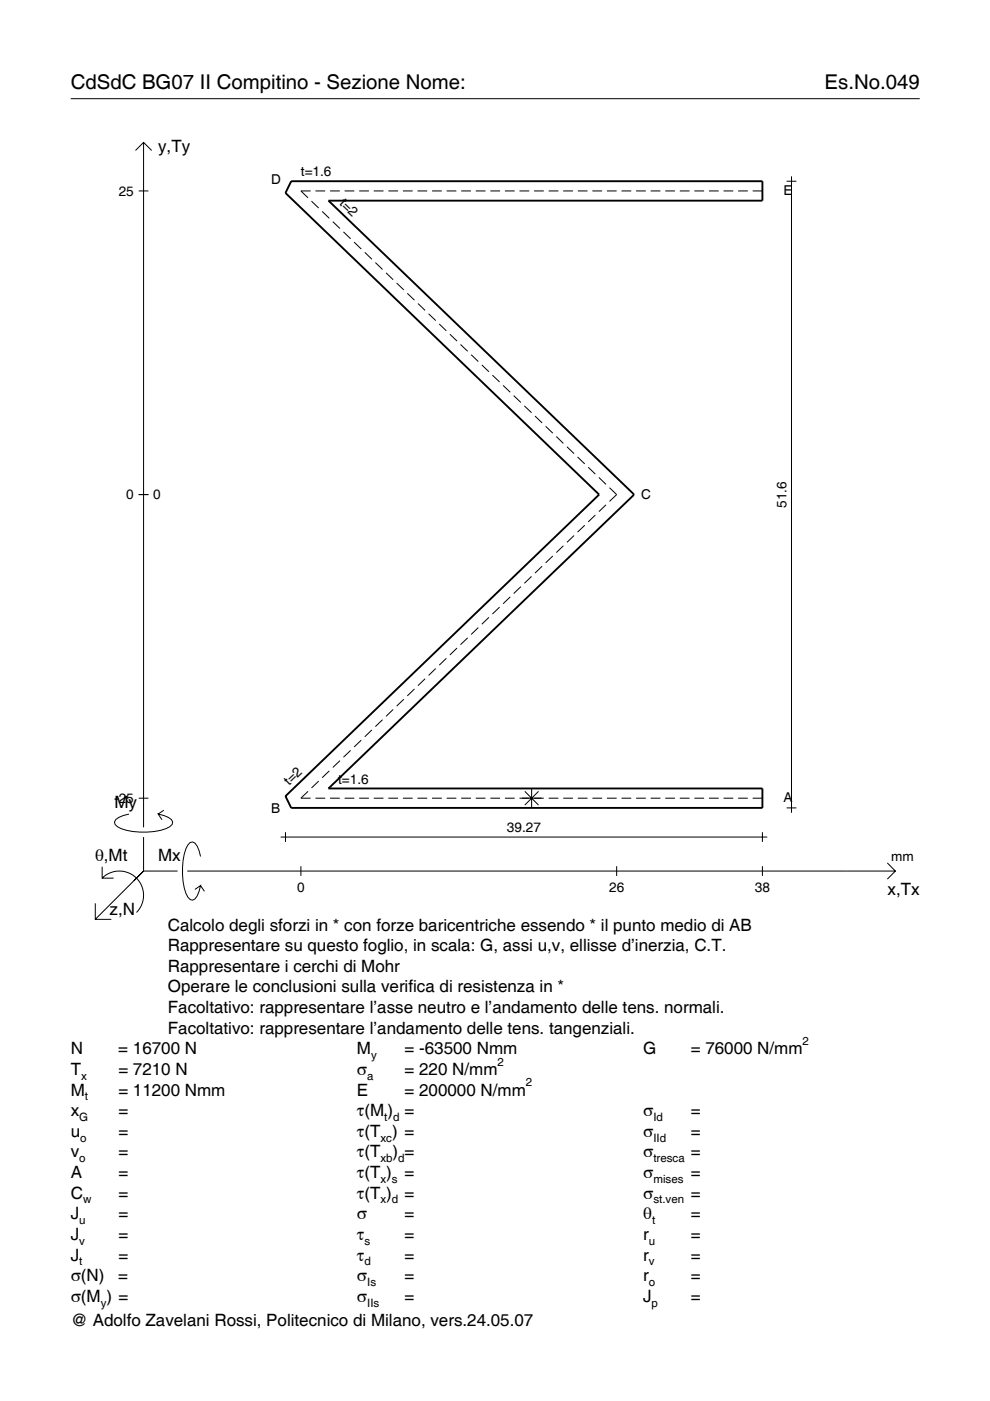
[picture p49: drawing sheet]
<svg xmlns="http://www.w3.org/2000/svg" width="210mm" height="297mm" viewBox="0 0 210 297" stroke-linecap="round" stroke-linejoin="round" font-family="sans-serif">
<defs><g id="words">
<g font-size="4.3">
<text x="15" y="18.9">CdSdC BG07 II Compitino - Sezione Nome:</text>
<text x="174.8" y="18.9">Es.No.049</text>
</g>
<g font-size="3.6">
<text x="33.5" y="32.3">y,Ty</text>
<text x="24.3" y="171.3">My</text>
<text x="20.1" y="182.6">θ,Mt</text>
<text x="33.5" y="182.6">Mx</text>
<text x="188.2" y="189.8">x,Tx</text>
<text x="23.2" y="193.9">z,N</text>
<text x="35.6" y="197.3">Calcolo degli sforzi in * con forze baricentriche essendo * il punto medio di AB</text>
<text x="35.6" y="201.7">Rappresentare su questo foglio, in scala: G, assi u,v, ellisse d’inerzia, C.T.</text>
<text x="35.6" y="206">Rappresentare i cerchi di Mohr</text>
<text x="35.6" y="210.4">Operare le conclusioni sulla verifica di resistenza in *</text>
<text x="35.6" y="214.8">Facoltativo: rappresentare l’asse neutro e l’andamento delle tens. normali.</text>
<text x="35.6" y="219.2">Facoltativo: rappresentare l’andamento delle tens. tangenziali.</text>
<text x="15" y="223.5">N</text>
<text x="15" y="227.9">T</text>
<text x="25.1" y="223.5">= 16700 N</text>
<text x="25.1" y="227.9">= 7210 N</text>
<text x="75.7" y="227.9">σ</text>
<text x="75.7" y="223.5">M</text>
<text x="85.8" y="223.5">= -63500 Nmm</text>
<text x="85.8" y="227.9">= 220 N/mm</text>
<text x="136.4" y="223.5">G</text>
<text x="146.5" y="223.5">= 76000 N/mm</text>
<text x="15" y="232.3">M</text>
<text x="25.1" y="232.3">= 11200 Nmm</text>
<text x="75.7" y="232.3">E</text>
<text x="85.8" y="232.3">= 200000 N/mm</text>
<text x="15" y="236.7">x</text>
<text x="25.1" y="236.7">=</text>
<text x="75.7" y="236.7">τ(M ) =</text>
<text x="136.4" y="236.7">σ</text>
<text x="146.5" y="236.7">=</text>
<text x="15" y="241">u</text>
<text x="15" y="245.4">v</text>
<text x="25.1" y="241">=</text>
<text x="25.1" y="245.4">=</text>
<text x="75.7" y="241">τ(T ) =</text>
<text x="75.7" y="245.4">τ(T</text>
<text x="83.3" y="245.4">) =</text>
<text x="136.4" y="241">σ</text>
<text x="136.4" y="245.4">σ</text>
<text x="146.5" y="241">=</text>
<text x="146.5" y="245.4">=</text>
<text x="15" y="249.8">A</text>
<text x="25.1" y="249.8">=</text>
<text x="75.7" y="249.8">τ(T )</text>
<text x="85.8" y="249.8">=</text>
<text x="136.4" y="249.8">σ</text>
<text x="146.5" y="249.8">=</text>
<text x="15" y="254.2">C</text>
<text x="25.1" y="254.2">=</text>
<text x="75.7" y="254.2">τ(T )</text>
<text x="85.8" y="254.2">=</text>
<text x="136.4" y="254.2">σ</text>
<text x="146.5" y="254.2">=</text>
<text x="15" y="258.5">J</text>
<text x="15" y="262.9">J</text>
<text x="25.1" y="258.5">=</text>
<text x="25.1" y="262.9">=</text>
<text x="75.7" y="258.5">σ</text>
<text x="75.7" y="262.9">τ</text>
<text x="85.8" y="258.5">=</text>
<text x="85.8" y="262.9">=</text>
<text x="136.4" y="258.5">θ</text>
<text x="136.4" y="262.9">r</text>
<text x="146.5" y="258.5">=</text>
<text x="146.5" y="262.9">=</text>
<text x="15" y="267.3">J</text>
<text x="25.1" y="267.3">=</text>
<text x="75.7" y="267.3">τ</text>
<text x="85.8" y="267.3">=</text>
<text x="136.4" y="267.3">r</text>
<text x="146.5" y="267.3">=</text>
<text x="15" y="271.7">σ(N)</text>
<text x="25.1" y="271.7">=</text>
<text x="75.7" y="271.7">σ</text>
<text x="85.8" y="271.7">=</text>
<text x="136.4" y="271.7">r</text>
<text x="146.5" y="271.7">=</text>
<text x="15" y="276">σ(M ) =</text>
<text x="15" y="281.2">@ Adolfo Zavelani Rossi, Politecnico di Milano, vers.24.05.07</text>
<text x="75.7" y="276">σ</text>
<text x="85.8" y="276">=</text>
<text x="136.4" y="276">J</text>
<text x="146.5" y="276">=</text>
</g>
<g font-size="2.9">
<text x="25.2" y="41.5">25</text>
<text x="57.5" y="39.1">D</text>
<text x="63.8" y="37.4">t=1.6</text>
<text x="166.1" y="41.4">E</text>
<text x="71.8" y="43.2" transform="rotate(44 71.8 43.2)">t=2</text>
<text x="26.8" y="105.9">0</text>
<text x="32.5" y="105.9">0</text>
<text x="136" y="105.8">C</text>
<text x="166.8" y="107.7" transform="rotate(-90 166.8 107.7)">51.6</text>
<text x="61.3" y="166.6" transform="rotate(-44 61.3 166.6)">t=2</text>
<text x="71.7" y="166.1">t=1.6</text>
<text x="24.2" y="170.2">-25</text>
<text x="57.5" y="172.4">B</text>
<text x="166.1" y="170.1">A</text>
<text x="107.5" y="176.4">39.27</text>
<text x="189" y="182.6">mm</text>
<text x="63" y="189.1">0</text>
<text x="129.1" y="189.1">26</text>
<text x="160" y="189.1">38</text>
</g>
<g font-size="2.4">
<text x="170.2" y="221.5">2</text>
<text x="78.7" y="224.5">y</text>
<text x="105.5" y="225.9">2</text>
<text x="17.2" y="228.9">x</text>
<text x="18" y="233.3">t</text>
<text x="77.9" y="228.9">a</text>
<text x="111.5" y="230.3">2</text>
<text x="16.8" y="237.7">G</text>
<text x="81.5" y="237.7">t d</text>
<text x="138.5" y="237.7">Id</text>
<text x="17" y="242">o</text>
<text x="80.7" y="242">xc</text>
<text x="138.5" y="242">IId</text>
<text x="16.8" y="246.4">o</text>
<text x="80.7" y="246.4">xb d</text>
<text x="80.7" y="250.8">x s</text>
<text x="138.5" y="246.4">tresca</text>
<text x="138.5" y="250.8">mises</text>
<text x="17.6" y="255.2">w</text>
<text x="80.7" y="255.2">x d</text>
<text x="138.5" y="255.2">st.ven</text>
<text x="16.8" y="259.5">u</text>
<text x="16.8" y="263.9">v</text>
<text x="77.3" y="263.9">s</text>
<text x="137.6" y="263.9">u</text>
<text x="138.2" y="259.5">t</text>
<text x="16.8" y="268.3">t</text>
<text x="77.3" y="268.3">d</text>
<text x="137.6" y="268.3">v</text>
<text x="77.9" y="272.7">Is</text>
<text x="137.6" y="272.7">o</text>
<text x="21.4" y="277">y</text>
<text x="77.9" y="277">IIs</text>
<text x="138.2" y="277">p</text>
</g>
</g></defs>
<g fill="none" stroke="#000" stroke-width=".21">
<path d="M15 20.9h180M28.7 31.9l1.7-1.7 1.8 1.7M30.4 30.2v145.2M166.8 38.4h2M167.8 37.4v134.9M29.4 40.5h2.1M65.9 40.5h-2.1l1.5 1.4M66 42.7l1.6 1.4M66.9 40.5h2M68.3 44.8l1.5 1.5M70 40.5h2M70.6 47l1.5 1.5"/>
<path d="M72.8 49.2l1.5 1.4M73.1 40.5h2M75.1 51.3l1.5 1.5M76.2 40.5h2M77.3 53.5l1.5 1.5M79.2 40.5h2.1M79.6 55.7l1.5 1.4M81.8 57.8l1.6 1.5M82.3 40.5h2.1M85.4 40.5h2.1M88.5 40.5h2.1M91.6 40.5h2.1"/>
<path d="M94.7 40.5h2.1M97.8 40.5h2M100.9 40.5h2M104 40.5h2M107.1 40.5h2M110.1 40.5h2.1M113.2 40.5h2.1M116.3 40.5h2.1M119.4 40.5h2.1M122.5 40.5h2.1M125.6 40.5h2.1M128.7 40.5h2"/>
<path d="M131.8 40.5h2M134.9 40.5h2M138 40.5h2M141 40.5h2.1M144.1 40.5h2.1M147.2 40.5h2.1M150.3 40.5h2.1M153.4 40.5h2.1M156.5 40.5h2.1M159.6 40.5h2M84.1 60l1.5 1.5M86.4 62.2l1.5 1.4"/>
<path d="M88.6 64.4l1.5 1.4M90.9 66.5l1.5 1.5M93.1 68.7l1.5 1.4M95.4 70.9l1.5 1.4M97.6 73l1.6 1.5M99.9 75.2l1.5 1.5M102.2 77.4l1.5 1.4M104.4 79.5l1.5 1.5M106.7 81.7l1.5 1.5M108.9 83.9l1.5 1.4M111.2 86.1l1.5 1.4M113.4 88.2l1.5 1.5"/>
<path d="M115.7 90.4l1.5 1.4M117.9 92.6l1.6 1.4M120.2 94.7l1.5 1.5M122.5 96.9l1.5 1.5M124.7 99.1l1.5 1.4M29.4 104.9h2.1M117.2 117.9l-1.5 1.4M119.5 115.7l-1.6 1.5M121.7 113.5l-1.5 1.5M124 111.4l-1.5 1.4M126.2 109.2l-1.5 1.5M127 101.2l1.5 1.5"/>
<path d="M128.5 107l-1.5 1.5M129.2 103.4l1.5 1.5-1.5 1.4M94.6 139.6l-1.5 1.4M96.9 137.4l-1.5 1.5M99.2 135.2l-1.6 1.5M101.4 133.1l-1.5 1.4M103.7 130.9l-1.5 1.5M105.9 128.7l-1.5 1.5M108.2 126.6l-1.5 1.4M110.4 124.4l-1.5 1.4M112.7 122.2l-1.5 1.5M114.9 120.1l-1.5 1.4"/>
<path d="M74.3 159.1l-1.5 1.5M76.6 156.9l-1.5 1.5M78.8 154.8l-1.5 1.4M81.1 152.6l-1.5 1.5M83.4 150.4l-1.6 1.5M85.6 148.3l-1.5 1.4M87.9 146.1l-1.5 1.4M90.1 143.9l-1.5 1.5M92.4 141.7l-1.5 1.5M27.3 172.6a3.6 3.6 0 0 0-3 1.7l.1 .5a5.7 5.7 0 0 0 3.8 1.5 13.3 13.3 0 0 0 7.8-1l.5-.5 .1-.5a3.6 3.6 0 0 0-3.1-1.7l.8 1.2M29.4 169.2h2.1M30.4 177.5v7.2"/>
<path d="M34.7 171.8l-1.2 .8M59.5 177.5h103.2M60.5 176.4v2.1M65.3 167.8l-1.5 1.4h2.1M66.9 169.2h2M67.6 165.6l-1.6 1.5M69.8 163.4l-1.5 1.5M70 169.2h2M72.1 161.3l-1.5 1.4M73.1 169.2h2M76.2 169.2h2M79.2 169.2h2.1"/>
<path d="M82.3 169.2h2.1M85.4 169.2h2.1M88.5 169.2h2.1M91.6 169.2h2.1M94.7 169.2h2.1M97.8 169.2h2M100.9 169.2h2M104 169.2h2M107.1 169.2h2M110.1 169.2h5.2M111.3 167.8l2.9 2.9M112.7 167.2v4.1"/>
<path d="M114.2 167.8l-2.9 2.9M116.3 169.2h2.1M119.4 169.2h2.1M122.5 169.2h2.1M125.6 169.2h2.1M128.7 169.2h2M131.8 169.2h2M134.9 169.2h2M138 169.2h2M141 169.2h2.1M144.1 169.2h2.1M147.2 169.2h2.1"/>
<path d="M150.3 169.2h2.1M153.4 169.2h2.1M156.5 169.2h2.1M159.6 169.2h2M161.6 176.4v2.1M166.8 171.3h2M20.2 191.5v3.4h3.4M21.7 186.2a5.1 5.1 0 0 1 7.2 0 5.1 5.1 0 0 1 0 7.3M21.7 183.8v2.4h2.4M30.4 184.7l-10.2 10.2M30.4 184.7l-2 2M30.4 184.7h7.2"/>
<path d="M39.7 184.7h150.1M42.5 181.6a3.6 3.6 0 0 0-1.7-3.1l-.5 .1a5.7 5.7 0 0 0-1.5 3.8 13.3 13.3 0 0 0 1 7.8l.5 .5 .5 .2a3.6 3.6 0 0 0 1.7-3.1l-1.2 .8M42.5 187.8l.8 1.2M63.8 183.7v2M130.7 183.7v2M161.6 183.7v2M188.1 183l1.7 1.7-1.7 1.7"/>
</g>
<path d="M61.7 38.4h99.9v4.1h-92l64.8 62.3-64.8 62.4h92v4.1h-99.9l-1.2-2.5 66.5-63.9-66.5-64z" fill="none" stroke="#000" stroke-width=".4"/>
<use href="#words"/>
</svg>
